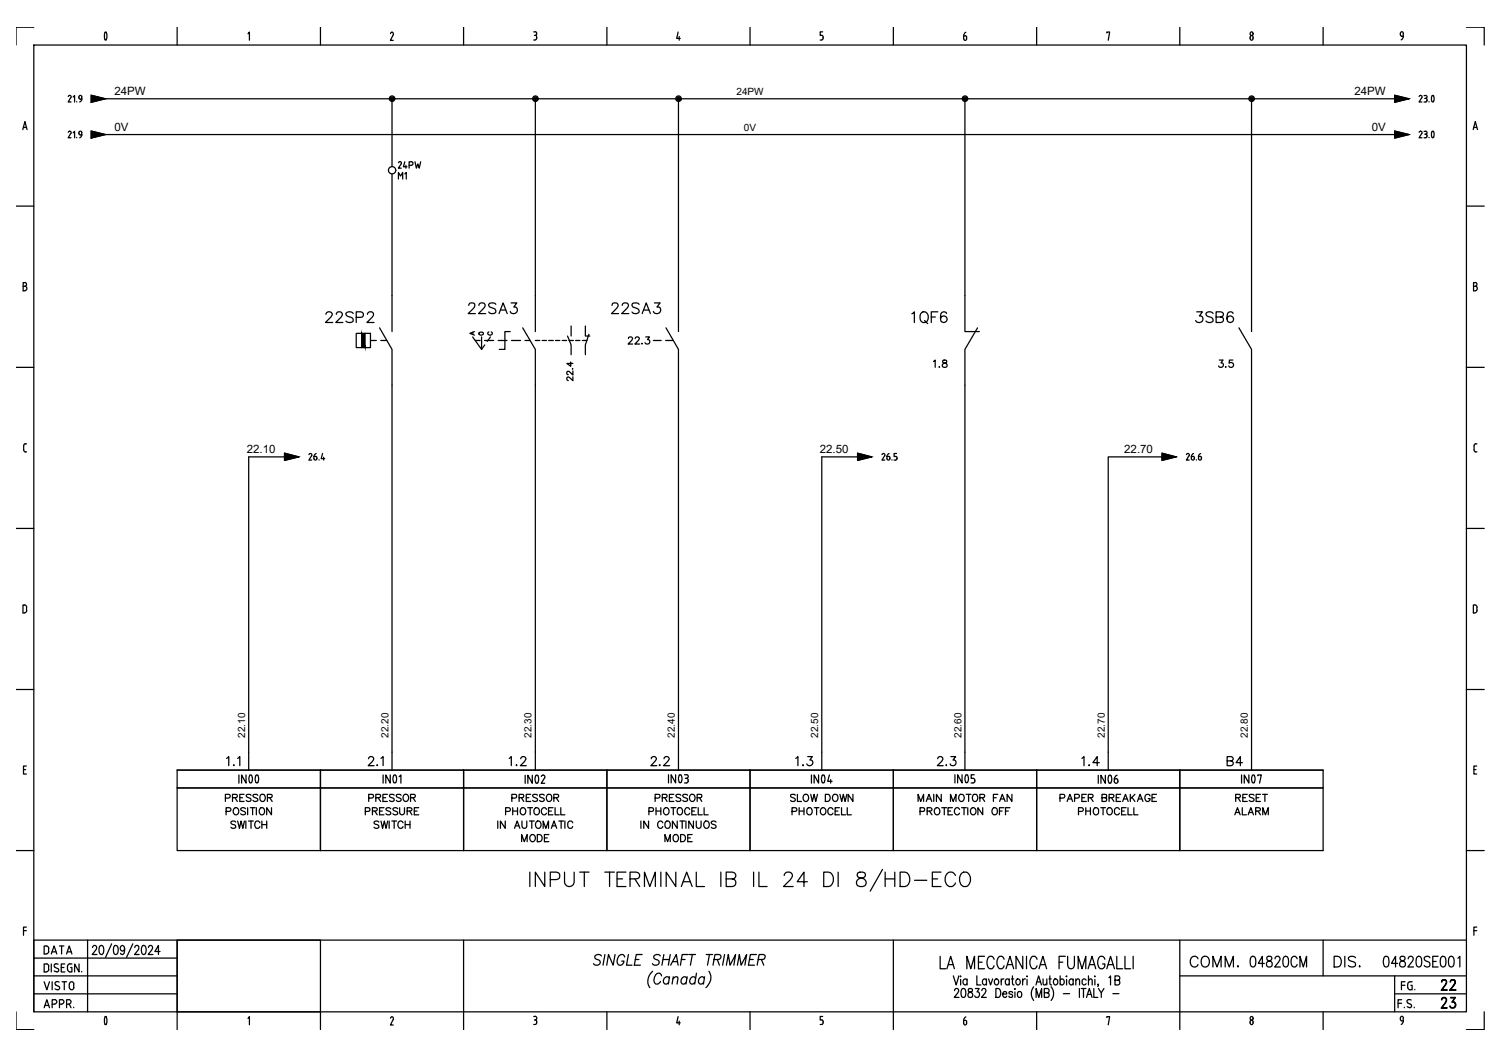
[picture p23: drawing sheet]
<svg xmlns="http://www.w3.org/2000/svg" width="297mm" height="210mm" viewBox="0 0 297 210" stroke-linecap="round" stroke-linejoin="round" font-family="sans-serif">
<defs><g id="words">
<g font-size="2.3">
<text x="22.7" y="18.9">24PW</text>
<text x="268.4" y="18.9">24PW</text>
<text x="22.7" y="26">0V</text>
<text x="271.8" y="26">0V</text>
<text x="48.9" y="89.8">22.10</text>
<text x="162.5" y="89.8">22.50</text>
<text x="222.8" y="89.8">22.70</text>
</g>
<g font-size="2">
<text x="145.9" y="18.9">24PW</text>
<text x="147.4" y="26">0V</text>
<text x="48.6" y="146.3" transform="rotate(-90 48.6 146.3)">22.10</text>
<text x="77" y="146.3" transform="rotate(-90 77 146.3)">22.20</text>
<text x="105.3" y="146.3" transform="rotate(-90 105.3 146.3)">22.30</text>
<text x="133.7" y="146.3" transform="rotate(-90 133.7 146.3)">22.40</text>
<text x="162.1" y="146.3" transform="rotate(-90 162.1 146.3)">22.50</text>
<text x="190.5" y="146.3" transform="rotate(-90 190.5 146.3)">22.60</text>
<text x="218.9" y="146.3" transform="rotate(-90 218.9 146.3)">22.70</text>
<text x="247.3" y="146.3" transform="rotate(-90 247.3 146.3)">22.80</text>
</g>
</g></defs>
<g fill="none" stroke="#000" stroke-width=".25">
<path d="M6.7 8.9h283.9v191.7h-283.9zM6.7 5.4h-3.5v3.5M13.5 19.1l.3-.2a.3 .3 0 0 1 .3 .5M14 19.4l-.5 .8h.6M14.5 19.2l.3-.3v1.3M15.9 19.6h.3M16.2 19.2v.4M16.2 19.2a.34 .34 0 0 0-.4-.2 .34 .34 0 0 0-.2 .4 .34 .34 0 0 0 .3 .2M16.2 19.6v.3l-.4 .3M18.1 18.9l2.8 .7-2.8 .7zM20.8 6.4h.3M20.8 7.8h.3"/>
<path d="M20.8 6.4l-.1 .7 .1 .8M20.9 19.6h255.5M21.1 6.4l.1 .7-.1 .8M35.1 5.4v3.5M49.1 6.7l.3-.4v1.7M63.5 5.4v3.5M77.4 6.7l.3-.3a.38 .38 0 0 1 .2 .6M77.7 19.6v13.5M77.9 6.9l-.5 1.1h.5M91.9 5.4v3.5M105.8 6.3h.3a.38 .38 0 0 1 .3 .4 .38 .38 0 0 1-.5 .3M106.1 7l.3 .4"/>
<path d="M106.1 19.6v46.1M106.3 7.4v.1M106.4 7.5l-.2 .4h-.4M120.3 5.4v3.5M134.4 6.3l-.3 1.3h.7M134.4 19.6v46.1M134.6 7.2v.8M148.6 5.4v3.5M162.5 7.9h.3M162.8 7l.3 .4M163 6.3h-.5v.7h.3M163.1 7.4v.1"/>
<path d="M163.1 7.5l-.3 .4M177 5.4v3.5M191 7.6l.3 .4 .3-.4M191.2 19.6v46.1h2.9M191.2 7.1h-.2v.6M191.3 7.1l.2 .1 .1 .2M191.4 6.4l-.4 .4v.3M191.5 7.5v.2M205.4 5.4v3.5M219.3 6.5v-.2h.6l-.3 1.7M233.8 5.4v3.5M247.7 7.4l.3-.4 .3 .4"/>
<path d="M247.7 7.6l.3 .4 .3-.4M247.7 7.4v.2M248 19.6v46.1M248.3 7.4v.2M262.2 5.4v3.5M276.4 18.9l2.8 .7-2.8 .7zM277.5 6.7v.3l.3 .2M277.5 6.6l.3-.3 .3 .3M278.1 6.7v.5h-.3M278.1 7.1l-.2 .6-.2 .2M281.2 19.1l.3-.2a.3 .3 0 0 1 .3 .5l-.6 .8h.6M282.2 18.9h.3a.32 .32 0 0 1 .3 .4 .32 .32 0 0 1-.5 .2"/>
<path d="M282.5 19.5a.38 .38 0 0 1 .3 .3 .38 .38 0 0 1-.3 .4h-.3M283.8 19l-.1 .8 .1 .4 .3-.1M283.8 19h.3M284.1 19l.1 .6-.1 .5M290.6 5.4h3.5v3.5M4.5 25.7l.4-1.6 .5 1.6M4.7 25.3h.6M13.5 26.2l.3-.2a.3 .3 0 0 1 .3 .5M14 26.5l-.5 .8h.6M14.5 26.3l.3-.3v1.3M15.2 20.1v.1M15.2 27.2v.1"/>
<path d="M15.9 26.7h.3M16.2 26.3v.4M16.2 26.3a.34 .34 0 0 0-.4-.2 .34 .34 0 0 0-.2 .4 .34 .34 0 0 0 .3 .2M16.2 26.7v.3l-.4 .3M18.1 26l2.8 .7-2.8 .7zM20.9 26.7h255.5M77.7 34.5v31.2M79 35.5v-1.3l.4 .7 .4-.7v1.3M79 32.3l.3-.3a.3 .3 0 0 1 .2 .5M79.5 32.5l-.5 .8h.5M80.2 34.5l.3-.3v1.3M80.2 32.1l-.3 1h.7"/>
<path d="M80.4 32.8v.5M81.1 32.8h.4M81.5 32.1h-.4v1.2M81.5 32a.37 .37 0 0 1 .3 .4 .37 .37 0 0 1-.3 .4M82.2 32.1l.3 1.2 .3-.8 .3 .8 .3-1.2M276.4 26l2.8 .7-2.8 .7zM281.2 26.2l.3-.2a.3 .3 0 0 1 .3 .5l-.6 .8h.6M282.2 26h.3M282.5 26a.32 .32 0 0 1 .3 .4 .32 .32 0 0 1-.5 .2M282.5 26.6l.3 .3M282.8 26.9l-.2 .4h-.4M283.2 20.1v.1"/>
<path d="M283.2 27.2v.1M283.8 26.1l-.2 .6 .2 .5M283.8 26.1h.3M283.8 27.2h.3M284.1 26.1l.1 .6-.1 .5M291.9 25.7l.4-1.6 .5 1.6M292 25.3h.6M3.2 40.9h3.5M4.6 56.8h.3M4.9 56h-.3v1.6h.3M5 56a.38 .38 0 0 1 .3 .4 .38 .38 0 0 1-.3 .3 .45 .45 0 0 1 .3 .5 .45 .45 0 0 1-.3 .4M290.6 40.9h3.5"/>
<path d="M292 56.8h.3M292.3 56h-.3v1.6h.3M292.4 56a.38 .38 0 0 1 .3 .4 .38 .38 0 0 1-.3 .3 .45 .45 0 0 1 .3 .5 .45 .45 0 0 1-.3 .4M3.2 72.8h3.5M64.6 62.3v-.1a.67 .67 0 0 1 .6-.4 .67 .67 0 0 1 .6 .4l-.3 .7-1 1h1.4M66.6 62.3l.2-.4 .2-.1 .6 .1a.46 .46 0 0 1 .1 .7l-1.2 1.3h1.4M70 62.1a.82 .82 0 0 0-1.5 .2l.3 .3 .8 .3a.52 .52 0 0 1 .4 .4 .52 .52 0 0 1-.2 .5 1.05 1.05 0 0 1-1.3-.2M70.6 66.1h2.8v2.8h-2.8zM70.6 62.9l1.2-.1a.56 .56 0 0 0 .2-.6 .56 .56 0 0 0-.5-.4h-.9v2.1M72.8 62.3l.2-.4 .6-.1a.52 .52 0 0 1 .3 .8l-1.2 1.3h1.4M73.4 67.5h1.2M75.2 65l2.5 4.3v83.3"/>
<path d="M75.5 67.5h1.1M92.9 60.5l.1-.3a.74 .74 0 0 1 .9-.1l.1 .1a.74 .74 0 0 1-.2 .9l-1 1.1h1.4M93.7 66.8l1.7 2.5 .7-.9M93.7 65.9v.4M94 65.7l-.9 .4 .9 .3M94.2 67.5h.9M94.9 60.5l.1-.3a.69 .69 0 0 1 1.1 .2l-.3 .7-1 1.1h1.4M94.9 65.9a.45 .45 0 0 1 .6-.1 .45 .45 0 0 1 .2 .5 .45 .45 0 0 1-.5 .1 .45 .45 0 0 1-.3-.5zM95.4 66.8v2.5M96 67.5h1.8M96.9 65.8a.33 .33 0 0 0-.2 .4 .33 .33 0 0 0 .3 .2 .37 .37 0 0 0 .5-.1 .37 .37 0 0 0-.1-.5h-.1M97.2 66.8l-.6 .9"/>
<path d="M98.2 60.3a.81 .81 0 0 0-1.4 .2l.2 .4 .9 .2a.55 .55 0 0 1 .2 1 .96 .96 0 0 1-1.3-.3M98.7 67.5h1.8M98.9 62.2l.8-2.2 .8 2.2M99.2 61.5h1M101.1 65.7h-1.1v3.6h-1M101.3 60h1.1l-.6 .9a.68 .68 0 0 1 .7 .7 .68 .68 0 0 1-.9 .6l-.3-.1-.2-.4M101.4 67.5h1.8M103.6 65l2.5 4.3v83.3M104 67.5h1M106.1 67.5h.9M107.4 67.5h.9M108.7 67.5h.9"/>
<path d="M110.1 67.5h.8M111.4 67.5h.9M112.5 66.6l.7 1.8v1.9M112.7 67.5h.9M113.1 71.8v.8l-.8-.6h1.2M113.2 64.6v2M113.5 73.1h-.1M113.5 74.7v.8l-.9-.8a.37 .37 0 0 0-.3 .3 .37 .37 0 0 0 .2 .4h.1M113.5 73.5v.8l-.7-.7h-.3l-.1 .1-.1 .3 .3 .3M114.1 67.5h.8M115.4 67.5h.9M116 64.6v2h.9"/>
<path d="M116.7 66.3l-.7 2.1v1.9M121.3 60.5l.1-.3a.75 .75 0 0 1 1 0 .65 .65 0 0 1-.2 .9l-1 1.1h1.4M123.3 60.5l.1-.3a.69 .69 0 0 1 1.1 .2l-.3 .7-1 1.1h1.4M124.5 67.1l.3-.3h.3l.2 .2-.2 .5-.6 .7h.9M125.9 67.1a.42 .42 0 0 1 .4-.3 .42 .42 0 0 1 .4 .2l-.2 .5-.7 .7h1M126.6 60.3a.81 .81 0 0 0-1.4 .2l.2 .4 .8 .2a.52 .52 0 0 1 .5 .6 .52 .52 0 0 1-.5 .5l-.8-.1-.2-.3M127.2 68.1h-.1h.2M127.2 62.2l.9-2.2 .8 2.2M127.6 61.5h1M128 66.8h.7l-.4 .5a.47 .47 0 0 1 .3 .8 .47 .47 0 0 1-.8-.2M129.5 67.5h1.5M129.7 60h1.1l-.6 .9a.68 .68 0 0 1 .7 .7 .68 .68 0 0 1-.9 .6l-.3-.1-.2-.4"/>
<path d="M131.9 67.5h1.5M132 65l2.4 4.3v83.3M180.7 62.2l.5-.4v2.1M182.5 62.1a.88 .88 0 0 1 1.1-.1 .88 .88 0 0 1 .3 1.1 .81 .81 0 0 1-.8 .8 .81 .81 0 0 1-.8-.8zM183.2 63.5l.6 .6M184.5 62.8h.8M185 71.6l.3-.2v1.4M185.8 61.8h-1.3v2.1M186.1 72.7h.1M186.9 71.4v.5l.4 .1a.41 .41 0 0 1 .4 .4 .41 .41 0 0 1-.4 .4l-.5-.1a.52 .52 0 0 1 0-.6 .52 .52 0 0 1 .6-.2l.2-.3a.53 .53 0 0 0-.7-.2zM187.6 62.1a.62 .62 0 0 0-.6-.3 .62 .62 0 0 0-.6 .4 1.68 1.68 0 0 0 .3 1.6 .66 .66 0 0 0 .9-.2 .66 .66 0 0 0-.4-1 .66 .66 0 0 0-.8 .6M193.7 65l-2.5 4.3v83.3"/>
<path d="M237.1 61.8h1.2l-.6 .8a.68 .68 0 0 1 .7 .8 .68 .68 0 0 1-.9 .5l-.4-.1-.2-.3M240.4 62.1a.79 .79 0 0 0-.8-.3 .79 .79 0 0 0-.6 .5l.4 .4 .6 .2a.52 .52 0 0 1 .4 .6 .52 .52 0 0 1-.5 .4h-.4l-.5-.3M241 62.8l1.2-.1a.48 .48 0 0 0 0-.8l-1.2-.1v2.1h.9a.56 .56 0 0 0 .5-.3 .56 .56 0 0 0-.1-.6l-.4-.2M241.6 71.4h.8l-.5 .5a.47 .47 0 0 1 .5 .5 .47 .47 0 0 1-.4 .5 .47 .47 0 0 1-.5-.4M242.9 72.7h-.1h.2M244.3 71.4h-.7v.6a.5 .5 0 0 1 .7 0 .5 .5 0 0 1-.1 .7 .5 .5 0 0 1-.7-.2M244.3 62.1a.59 .59 0 0 0-.5-.3 .59 .59 0 0 0-.6 .4 1.58 1.58 0 0 0 .2 1.6 .66 .66 0 0 0 1-.2 .66 .66 0 0 0-.4-1 .66 .66 0 0 0-.9 .6M245.5 65l2.5 4.3v83.3M290.6 72.8h3.5M4.7 88.4v.8a.42 .42 0 0 0 .6 .4M5 88h.3M5 87.9l-.3 .5"/>
<path d="M56.4 89.8l2.8 .8-2.8 .7zM56.4 90.6h-7.1v62M61.2 90.1l.3-.2a.3 .3 0 0 1 .3 .4M61.7 90.3l-.5 .9h.6M62.5 90.5a.32 .32 0 0 1 .3 .5 .32 .32 0 0 1-.6-.1v-.4h.3M62.7 89.9l-.5 .6M63.2 91.1v.1M63.9 89.9l-.3 1h.7M64.1 90.6v.6M169.9 89.8l2.9 .8-2.9 .7zM169.9 90.6h-7.1v62M174.8 90.1l.3-.2a.3 .3 0 0 1 .2 .4"/>
<path d="M175.3 90.3l-.5 .9h.5M176 90.5h-.2v.4a.3 .3 0 0 0 .3 .3 .3 .3 0 0 0 .3-.3M176.1 90.5h.2l.1 .3M176.2 89.9l-.4 .6M176.3 90.8v.1M176.7 91.1v.1M177.5 90.5l.2 .1v.4l-.5 .2M177.7 89.9h-.5v.6h.2M230.3 90.6h-10.7v62M230.3 89.8l2.8 .8-2.8 .7zM235.1 90.1l.3-.2a.3 .3 0 0 1 .2 .4M235.6 90.3l-.5 .9h.6"/>
<path d="M236.4 90.5h-.3v.4a.3 .3 0 0 0 .3 .3 .3 .3 0 0 0 .3-.3M236.4 90.5h.2l.1 .3M236.5 89.9l-.4 .6M236.6 90.8v.1M237.1 91.1v.1M237.8 90.5h-.3v.4a.3 .3 0 0 0 .3 .3 .3 .3 0 0 0 .3-.3M237.8 90.5h.2l.1 .3M237.9 89.9l-.4 .6M238.1 90.8v.1M292.1 88.4v.8a.42 .42 0 0 0 .6 .4M292.4 88h.3M292.4 87.9l-.3 .5"/>
<path d="M3.2 104.7h3.5M4.9 119.9h-.3v1.6h.3M4.9 119.9l.3 .2 .1 .3M290.6 104.7h3.5M3.2 136.7h3.5M5.3 120.4v.6M5.3 121l-.1 .2-.3 .3M290.6 136.7h3.5M292.7 121l-.1-.9-.1-.1-.5-.1v1.6h.3M292.7 121l-.1 .2-.3 .3M4.7 152.5h.4M5.2 151.8h-.5v1.6h.5"/>
<path d="M35.1 152.6h227.1v16h-28.4v-16v16h-28.4v-16v16h-28.4v-16v16h-28.4v-16v16h-28.3v-16v16h-28.4v-16v16h-28.4v-16v16h-28.4zM35.1 156.2h227.1M44.7 158.2l.8-.1 .1-.2-.1-.3-.8-.2v1.5M44.9 150.3l.4-.3v1.8M46.1 158.1l.8-.1 .1-.2v-.2l-.9-.2v1.5M46.3 151.6v.2l.1-.1M46.6 158.1l.4 .8M47.1 150.3l.4-.3v1.8M47.3 153.6v1.6M47.5 158.1h.5M48.4 157.4h-.9v1.5h.9M48.8 153.6v1.6l-.9-1.6v1.6"/>
<path d="M49.6 153.6h.1a1.04 1.04 0 0 1 0 1.6l-.2-.1a1.44 1.44 0 0 1 .1-1.5zM49.7 157.6l-.3-.2-.6 .2 .1 .4 .8 .3v.3a.62 .62 0 0 1-.9 0M51.1 153.7a1.5 1.5 0 0 1 0 1.4M51.1 157.6l-.4-.2-.6 .2 .2 .4 .7 .3 .1 .3a.62 .62 0 0 1-1 0M51.1 153.7l-.2-.1a1.04 1.04 0 0 0 0 1.6l.2-.1M51.6 157.6a.65 .65 0 0 1 .9 .1 .65 .65 0 0 1-.1 .9 .57 .57 0 0 1-.7 .1 .57 .57 0 0 1-.2-.7zM53 158.1l.8-.1 .1-.2v-.2l-.9-.2v1.5M53.4 158.1l.5 .8M73 150.4l.2-.3a.56 .56 0 0 1 .8 0 .6 .6 0 0 1-.2 .8l-.8 .9h1.1M73.1 158.2l.8-.1 .1-.2-.1-.3-.8-.2v1.5M74.5 158.1l.8-.1 .1-.2v-.2l-.9-.2v1.5M74.7 151.6v.2l.1-.1"/>
<path d="M74.9 158.1l.5 .8M75.5 150.3l.4-.3v1.8M75.9 158.1h.5M75.9 153.6v1.6M76.8 157.4h-.9v1.5h.9M77.3 153.6v1.6l-.9-1.6v1.6M78 153.7l.2-.1a1.04 1.04 0 0 1 0 1.6l-.2-.1a1.5 1.5 0 0 1 0-1.4zM78.1 157.6l-.3-.2-.5 .1-.1 .1 .1 .4 .7 .3 .1 .3a.57 .57 0 0 1-.9 0M79.1 154l.3-.4v1.6M79.5 157.6l-.4-.2-.6 .2 .2 .4 .7 .3 .1 .3a.62 .62 0 0 1-1 0M80 157.6a.65 .65 0 0 1 .9 .1 .65 .65 0 0 1-.1 .9 .65 .65 0 0 1-.9-.1 .65 .65 0 0 1 .1-.9zM81.4 158.1l.8-.1 .1-.2-.1-.2-.8-.2v1.5"/>
<path d="M81.8 158.1l.5 .8M100.9 150.3l.4-.3v1.8M101.4 158.2l.8-.1 .2-.2-.1-.3-.9-.2v1.5M102.3 151.6v.2l.1-.1M102.9 158.1l.8-.1 .1-.2-.1-.3-.8-.1v1.5M103.2 150.4l.2-.3 .5-.1 .2 .1 .1 .4-1.1 1.3h1.2M103.3 158.1l.5 .8M104.1 153.7v1.6M104.3 158.1h.5M105.2 157.4h-.9v1.5h.9M105.5 153.7v1.6l-.9-1.6v1.6M106.2 153.7l.2-.1a1.07 1.07 0 0 1 0 1.7l-.2-.2a1.5 1.5 0 0 1 0-1.4z"/>
<path d="M106.5 157.6l-.3-.2-.6 .2 .1 .4 .7 .3 .1 .3a.62 .62 0 0 1-.9 0M107.3 153.9v-.1a.37 .37 0 0 1 .5-.1 .37 .37 0 0 1 .1 .5M107.8 157.6l-.3-.2-.5 .1-.1 .1 .1 .4 .8 .3v.3a.57 .57 0 0 1-.9 0M107.9 154.2l-.7 1.1h.8M108.5 157.5a.72 .72 0 0 1 .9 .5 .72 .72 0 0 1-.5 .9 .77 .77 0 0 1-.6-.6 .77 .77 0 0 1 .2-.8zM109.7 158.1l.9-.1 .1-.2-.1-.2-.9-.2v1.5M110.2 158.1l.5 .8M129 150.4l.1-.3a.55 .55 0 0 1 1 .2l-.3 .6-.8 .9h1.1M129.8 158.2l.8-.1 .2-.2-.1-.3-.9-.2v1.5M130.7 151.6l-.1 .1 .1 .1 .1-.1M131.2 158.1l.8-.1 .2-.2-.1-.2-.9-.2v1.5M131.6 150.4l.3-.4h.4l.2 .1 .1 .4-1.1 1.3h1.2"/>
<path d="M131.7 158.1l.5 .8M132.5 153.6v1.6M132.6 158.1h.6M133.5 157.4h-.9v1.5h.9M133.9 153.6v1.6l-.9-1.6v1.6M134.7 153.6h.1a1.04 1.04 0 0 1 0 1.6l-.2-.1a1.44 1.44 0 0 1 .1-1.5zM134.9 157.6l-.4-.2-.6 .2 .2 .4 .7 .3 .1 .3a.62 .62 0 0 1-1 0M135.6 155.2h.4M135.6 153.6h.4M135.8 154.3h.2M136 153.5a.37 .37 0 0 1 .4 .4 .37 .37 0 0 1-.4 .4l.4 .3M136.2 157.6l-.3-.2-.6 .2 .1 .4 .8 .3v.3a.62 .62 0 0 1-.9 0"/>
<path d="M136.3 154.7v.1M136.4 154.8l-.4 .4M136.8 157.6a.65 .65 0 0 1 .9 .1 .65 .65 0 0 1-.1 .9 .65 .65 0 0 1-.9-.1 .65 .65 0 0 1 .1-.9zM138.1 158.1l.9-.1v-.4l-.9-.2v1.5M138.6 158.1l.5 .8M157.6 157.6l-.3-.2-.5 .1-.1 .1 .1 .4 .7 .3 .1 .3a.57 .57 0 0 1-.9 0M157.7 150.3l.4-.3v1.8M158 157.4v1.5h.8M159.1 151.6v.2l.1-.1M159.3 157.6a.65 .65 0 0 1 .9 .1 .65 .65 0 0 1-.1 .9 .65 .65 0 0 1-.9-.1 .65 .65 0 0 1 .1-.9zM160.1 150h.9l-.5 .6a.59 .59 0 0 1 .4 1 .59 .59 0 0 1-1-.2M160.7 157.4l.3 1.5 .3-1.5 .3 1.5 .4-1.5"/>
<path d="M160.8 153.6v1.6M162.2 153.6v1.6l-.9-1.6v1.6M163 153.6h.1a1.04 1.04 0 0 1 0 1.6l-.1-.1a1.44 1.44 0 0 1 0-1.5zM163.5 157.4h.5a.74 .74 0 0 1 .5 .8 .74 .74 0 0 1-.5 .7h-.5zM164.4 153.6l-.4 1.3h.9M164.6 154.5v.7M165.1 157.6a.65 .65 0 0 1 .9 .1 .65 .65 0 0 1-.1 .9 .65 .65 0 0 1-.9-.1 .65 .65 0 0 1 .1-.9zM166.4 157.4l.4 1.5 .3-1.5 .4 1.5 .3-1.5M169 157.4v1.5l-.9-1.5v1.5M181.9 158.9v-1.5l.6 1.5 .5-1.5v1.5M183.6 158.9l.5-1.5 .5 1.5M183.8 158.4h.6"/>
<path d="M185 157.4v1.5M185.8 150.4l.2-.3a.56 .56 0 0 1 .8 0 .6 .6 0 0 1-.2 .8l-.9 .9h1.2M186.5 157.4v1.5l-.9-1.5v1.5M187.5 151.6v.2l.1-.1M188.3 158.9v-1.5l.6 1.5 .5-1.5v1.5M188.4 150h1l-.6 .6a.59 .59 0 0 1 .5 1 .59 .59 0 0 1-1-.2M189.2 153.6v1.6M190.1 157.6a.65 .65 0 0 1 .9 .1 .65 .65 0 0 1-.1 .9 .65 .65 0 0 1-.9-.1 .65 .65 0 0 1 .1-.9zM190.6 153.6v1.6l-.8-1.6v1.6M191.4 153.6h.1a1.04 1.04 0 0 1 0 1.6l-.1-.1a1.44 1.44 0 0 1 0-1.5zM191.5 157.4h.9M191.9 157.4v1.5"/>
<path d="M192.8 157.6a.65 .65 0 0 1 .9 .1 .65 .65 0 0 1-.1 .9 .57 .57 0 0 1-.8 .1 .57 .57 0 0 1-.1-.7zM193 153.6h-.6v.7h.6l.2 .3M193.1 154.7v.1M193.2 154.8l-.2 .3-.6 .1M194.2 158.1l.8-.1 .1-.2v-.2l-.9-.2v1.5M194.6 158.1l.5 .8M196.9 158.1h.5M197.7 157.4h-.8v1.5M198.1 158.9l.5-1.5 .6 1.5M198.3 158.4h.7M200.5 157.4v1.5l-.9-1.5v1.5M210 158.2l.9-.1 .1-.2-.1-.3-.9-.2v1.5"/>
<path d="M211.5 158.9l.5-1.5 .5 1.5M211.7 158.4h.6M212.9 158.2l.8-.1 .2-.2-.1-.3-.9-.2v1.5M214.4 150.3l.4-.3v1.8M214.4 158.1h.5M215.3 157.4h-.9v1.5h.9M215.7 158.1l.8-.1 .1-.2-.1-.2-.8-.2v1.5M215.8 151.6v.2l.1-.1M216.1 158.1l.5 .8M217.6 153.7v1.6M217.8 151.2h-1.2l.8-1.2v1.8M218.4 158.1l.8-.1 .1-.4-.9-.2v1.5l.9-.2v-.4l-.3-.2"/>
<path d="M219 153.7v1.6l-.8-1.6v1.6M219.8 158.1l.8-.1 .1-.2v-.2l-.9-.2v1.5M220.1 153.7l-.2-.1a1.07 1.07 0 0 0 0 1.7l.2-.1M220.1 153.7a1.5 1.5 0 0 1 0 1.4M220.2 158.1l.5 .8M221.2 158.1h.5M221.4 153.6l-.3 .2-.3 .5M221.5 154.7l-.2-.3h-.5v.5a.37 .37 0 0 0 .4 .4 .37 .37 0 0 0 .3-.4M221.5 154.7v.2M222.1 157.4h-.9v1.5h.9M222.5 158.9l.5-1.5 .6 1.5M222.7 158.4h.6"/>
<path d="M224 157.4v1.5M224.3 158l.6 .9M224.9 157.4l-.9 1M225.4 158.9l.5-1.5 .6 1.5M225.6 158.4h.7M227.9 157.8a.58 .58 0 0 0-.8-.3 .58 .58 0 0 0-.2 .8 .51 .51 0 0 0 .5 .6 .51 .51 0 0 0 .5-.6h-.4M228.3 158.1h.5M229.2 157.4h-.9v1.5h.9M243.2 150.8l1-.1 .2-.2-.1-.4-.4-.1h-.7v1.8h.7a.48 .48 0 0 0 .5-.5 .48 .48 0 0 0-.5-.5M244.9 158.1l.8-.1v-.4l-.8-.2v1.5M245.3 158.1l.5 .8M246 153.6v1.6"/>
<path d="M246.2 151.2h-1.3l.9-1.2v1.8M246.3 158.1h.5M247.2 157.4h-.9v1.5h.9M247.5 153.6v1.6l-.9-1.6v1.6M248.2 153.7l.2-.1a1.11 1.11 0 0 1 0 1.6l-.2-.1a1.5 1.5 0 0 1 0-1.4zM248.5 157.6l-.4-.2-.6 .2 .2 .4 .7 .3 .1 .3a.62 .62 0 0 1-1 0M248.9 158.1h.5M249.2 153.8v-.2h.7l-.3 1.6M249.8 157.4h-.9v1.5h.9M250.2 157.4h.9M250.6 157.4v1.5M292.1 152.5h.4"/>
<path d="M292.6 151.8h-.5v1.6h.5M3.2 168.6h3.5M44.8 160.8h.8l.2-.3-.1-.3-.9-.1v1.4M46.4 160.3a.52 .52 0 0 1 .5-.2 .52 .52 0 0 1 .4 .5v.4a.55 .55 0 0 1-.5 .5 .55 .55 0 0 1-.6-.5zM46.7 162.9a.53 .53 0 0 0-.5-.2 .53 .53 0 0 0-.4 .4l.2 .3 .6 .1 .1 .5a.62 .62 0 0 1-.9 0M47.1 162.7l.3 1.5 .4-1.5 .3 1.5 .3-1.5M48.6 160.3a.53 .53 0 0 0-.5-.2 .53 .53 0 0 0-.4 .3l.8 .5 .1 .4a.6 .6 0 0 1-.9 0M48.7 162.7v1.5M49.1 160.1v1.4M49.2 162.7h1M49.6 160.1h1M49.7 162.7v1.5"/>
<path d="M50.1 160.1v1.4M50.8 160.1v1.4M51.5 163.1a.52 .52 0 0 0-.6-.4 .52 .52 0 0 0-.4 .6 .58 .58 0 0 0 .2 .8 .58 .58 0 0 0 .8-.3M51.6 160.2a.53 .53 0 0 1 .8 .4v.4a.53 .53 0 0 1-.5 .5 .53 .53 0 0 1-.5-.5v-.4zM51.9 163.4h.9M51.9 162.7v1.5M52.8 162.7v1.5M53.8 160.1v1.4l-1-1.4v1.4M72.4 160.8h.8l.1-.3-.1-.3-.8-.1v1.4M73.8 160.8l.8-.1 .2-.3-.4-.3h-.6v1.4M74.3 160.8l.5 .7M75.1 162.9a.53 .53 0 0 0-.5-.2 .53 .53 0 0 0-.5 .4l.2 .2 .6 .2 .2 .5a.6 .6 0 0 1-1 0"/>
<path d="M75.2 160.8h.5M75.5 162.7l.3 1.5 .4-1.5 .3 1.5 .3-1.5M76.1 160.1h-.9v1.4h.9M77.1 162.7v1.5M77.4 160.3a.53 .53 0 0 0-.5-.2 .53 .53 0 0 0-.4 .3l.8 .5 .1 .4a.6 .6 0 0 1-.9 0M77.6 162.7h1M78.1 162.7v1.5M78.8 160.3a.53 .53 0 0 0-.5-.2 .53 .53 0 0 0-.4 .3l.8 .5 .1 .4a.62 .62 0 0 1-.9 0M79.2 160.1v1l.4 .4 .3-.1 .3-.3v-1M79.9 163.1a.53 .53 0 0 0-.6-.4 .53 .53 0 0 0-.5 .6 .58 .58 0 0 0 .3 .8 .58 .58 0 0 0 .8-.3M80.3 162.7v1.5M80.3 163.4h.9"/>
<path d="M80.7 160.8l.8-.1 .1-.3-.3-.3h-.6v1.4M81.2 160.8l.4 .7M81.2 162.7v1.5M82.1 160.8h.6M83 160.1h-.9v1.4h.9M98.6 162.7v1.5M100.1 162.7v1.5l-.9-1.5v1.5M100.2 160.8h.8l.1-.3v-.3l-.9-.1v1.4M101.6 160.8h1M101.6 160.1v1.4M102 164.2l.5-1.5 .5 1.5M102.1 163.7h.7"/>
<path d="M102.6 160.1v1.4M103.2 160.3a.52 .52 0 0 1 .6-.2 .52 .52 0 0 1 .4 .5v.4a.55 .55 0 0 1-.6 .5 .55 .55 0 0 1-.5-.5zM103.4 166.8v-1.4l.5 1.4 .6-1.4v1.4M103.4 162.7v1.1l.4 .4a.48 .48 0 0 0 .6-.4v-1.1M104.6 160.1h.9M104.9 162.7h1M105 172.9v2.8M105.1 160.1v1.4M105.1 165.6l.2-.1a.66 .66 0 0 1 .8 .6 .66 .66 0 0 1-.8 .7l-.3-.5zM105.4 162.7v1.5M105.9 160.3l.2-.1a.66 .66 0 0 1 .8 .6 .66 .66 0 0 1-.8 .6l-.3-.4zM106.3 162.9a.65 .65 0 0 1 .9 .2 .65 .65 0 0 1-.1 .9 .65 .65 0 0 1-.9-.1 .65 .65 0 0 1 .1-1z"/>
<path d="M106.5 165.4h.4a.74 .74 0 0 1 .5 .7 .74 .74 0 0 1-.5 .7h-.4zM107.6 164.2v-1.5l.6 1.5 .5-1.5v1.5M107.9 166.1h.5M108 172.9v2.8l-1.9-2.8v2.8M108.3 160.4a.52 .52 0 0 0-.6-.3 .52 .52 0 0 0-.4 .5v.4a.53 .53 0 0 0 .4 .5 .53 .53 0 0 0 .6-.3M108.7 160.8h.6M108.8 165.4h-.9v1.4h.9M109 174.3h1.2l.5-.1a.75 .75 0 0 0 .2-.8 .75 .75 0 0 0-.7-.5h-1.2v2.8M109.3 164.2l.5-1.5 .5 1.5M109.4 163.7h.7M109.6 160.1h-.9v1.4h.9M110 160.1v1.4h.8"/>
<path d="M110.7 162.7h1M111.1 160.1v1.4h.8M111.2 162.7v1.5M111.9 172.9v2a.96 .96 0 0 0 .9 .8 .96 .96 0 0 0 1-.8v-2M111.9 162.7v1.5M113.5 163.1a.51 .51 0 0 0-.6-.4 .51 .51 0 0 0-.4 .6 .57 .57 0 0 0 .2 .8 .57 .57 0 0 0 .7-.1l.1-.2M114.9 172.9h1.8M115.8 172.9v2.8M119.8 172.9h1.9M120.8 172.9v2.8M122.3 174.2h1.1M124 172.9h-1.7v2.8h1.7"/>
<path d="M124.8 174.2h1.3a.68 .68 0 0 0 .7-.8l-.3-.4-.4-.1h-1.3v2.8M125.8 174.2l1 1.5M127 162.7v1.5M127.7 175.7v-2.8l1.1 2.8 1.1-2.8v2.8M128.5 162.7v1.5l-.9-1.5v1.5M128.6 160.8h.8l.1-.3-.1-.3-.8-.1v1.4M130 160.8h1M130 160.1v1.4M131 160.1v1.4M131 172.9v2.8M131.3 163.1a.53 .53 0 0 0-.6-.4 .53 .53 0 0 0-.4 .6 .58 .58 0 0 0 .3 .8 .58 .58 0 0 0 .7-.3M131.6 160.3l.2-.1a.66 .66 0 0 1 .8 .6 .66 .66 0 0 1-.8 .6l-.3-.4z"/>
<path d="M131.8 166.8v-1.4l.5 1.4 .5-1.4v1.4M131.9 162.9a.47 .47 0 0 1 .8 0 .65 .65 0 0 1 .1 1 .65 .65 0 0 1-.9 .1l-.1-.4zM133 160.1h.9M133.4 160.1v1.4M133.5 165.6a.52 .52 0 0 1 .6-.2 .52 .52 0 0 1 .3 .5v.4a.53 .53 0 0 1-.5 .5 .53 .53 0 0 1-.5-.5zM133.9 172.9v2.8l-1.9-2.8v2.8M134.2 162.7v1.5l-1-1.5v1.5M134.3 160.3a.47 .47 0 0 1 .8 0 .68 .68 0 0 1 .1 .8 .68 .68 0 0 1-.8 .3l-.2-.4zM134.7 162.7h1M134.9 165.4h.4a.74 .74 0 0 1 .5 .7 .74 .74 0 0 1-.5 .7h-.4zM135 175.7l1.1-2.8 1.1 2.8M135.2 162.7v1.5"/>
<path d="M135.4 174.8h1.3M135.9 162.7v1.5M136.3 166.1h.5M136.7 160.4a.5 .5 0 0 0-.6-.3 .5 .5 0 0 0-.4 .5v.4a.51 .51 0 0 0 .4 .5 .51 .51 0 0 0 .6-.3M137.1 160.8h.5M137.2 165.4h-.9v1.4h.9M137.4 162.7v1.5l-.9-1.5v1.5M138 172.9v2.8h1.6M138 160.1h-.9v1.4h.9M138 162.7v1.1l.4 .4a.48 .48 0 0 0 .5-.4v-1.1M138.4 160.1v1.4h.8M139.5 160.1v1.4h.8"/>
<path d="M139.6 162.9a.65 .65 0 0 1 .9 .2 .65 .65 0 0 1-.1 .9 .65 .65 0 0 1-.9-.1 .65 .65 0 0 1 .1-1zM141.9 162.9a.53 .53 0 0 0-.5-.2 .53 .53 0 0 0-.5 .4l.2 .2 .6 .2 .2 .5a.62 .62 0 0 1-1 0M142.8 172.9v2.8M143.9 174.2h1.2a.68 .68 0 0 0 .7-.8l-.3-.4-.4-.1h-1.2v2.8h1.2a.76 .76 0 0 0 .7-.7 .76 .76 0 0 0-.7-.8M149.3 172.9v2.8M150.4 172.9v2.8h1.6M155.4 173.5l.3-.5 .8-.1a.72 .72 0 0 1 .4 1.1l-1.6 1.7h1.9M157 160.8h.8l.1-.3-.1-.3-.8-.1v1.4M158.4 160.1v1.4M158.4 160.8h.9M159.3 160.1v1.4M160 174.8h-2l1.3-1.9v2.8"/>
<path d="M160 160.3a.47 .47 0 0 1 .8 0 .68 .68 0 0 1 .1 .8 .68 .68 0 0 1-.8 .3l-.2-.4zM161.4 160.1h.9M161.8 160.1v1.4M162.7 160.3a.52 .52 0 0 1 .6-.2 .52 .52 0 0 1 .4 .5v.4a.55 .55 0 0 1-.6 .5 .55 .55 0 0 1-.5-.5zM163.2 172.9h1a1.53 1.53 0 0 1 1 1.4 1.53 1.53 0 0 1-1 1.4h-1zM165.1 160.4a.52 .52 0 0 0-.6-.3 .52 .52 0 0 0-.5 .5v.4a.53 .53 0 0 0 .5 .5 .53 .53 0 0 0 .6-.3M165.5 160.8h.5M166.1 172.9v2.8M166.3 160.1h-.8v1.4h.8M166.8 160.1v1.4h.8M167.9 160.1v1.4h.8M170 173a.57 .57 0 0 0 .3 1 1.16 1.16 0 0 1 1.3 1.2 .99 .99 0 0 1-1.1 .6 .99 .99 0 0 1-.8-1 1.28 1.28 0 0 1 1.4-.8 .58 .58 0 0 0 .2-1l-.3-.1z"/>
<path d="M174.9 172.3l-2.5 4.3M175.4 174.2h1.9M175.4 172.9v2.8M177.3 172.9v2.8M178.4 172.9h.9a1.53 1.53 0 0 1 1 1.4 1.53 1.53 0 0 1-1 1.4h-.9zM181.2 174.5h2.5M182.3 160.8h.8l.1-.3-.1-.3-.8-.1v1.4M183.7 160.8l.8-.1 .2-.3-.4-.3h-.6v1.4M184.2 160.8l.5 .7M184.7 174.2h1.1M185.3 160.3a.52 .52 0 0 1 .6-.2 .52 .52 0 0 1 .3 .5v.4a.55 .55 0 0 1-.5 .5 .55 .55 0 0 1-.6-.5zM186.5 172.9h-1.8v2.8h1.8"/>
<path d="M186.6 160.1h1M187.1 160.1v1.4M187.9 160.8h.5M188.7 160.1h-.8v1.4h.8M189.3 173.5a1.06 1.06 0 0 0-1.2-.6 1.06 1.06 0 0 0-.8 1.1 1.33 1.33 0 0 0 1.4 1.7l.6-.7M190.1 160.4a.52 .52 0 0 0-.5-.3 .52 .52 0 0 0-.5 .5v.4a.53 .53 0 0 0 .4 .5 .53 .53 0 0 0 .6-.3M190.4 173.3a1.05 1.05 0 0 1 1.2-.4 1.05 1.05 0 0 1 .7 1.1 1.33 1.33 0 0 1-1.3 1.7 1.71 1.71 0 0 1-.6-2.4zM190.5 160.1h1M191 160.1v1.4M191.8 160.1v1.4M192.4 160.3a.52 .52 0 0 1 .6-.2 .52 .52 0 0 1 .4 .5v.4a.55 .55 0 0 1-.6 .5 .55 .55 0 0 1-.5-.5zM194.7 160.1v1.4l-.9-1.4v1.4"/>
<path d="M196.8 160.2a.53 .53 0 0 1 .8 .4v.4a.53 .53 0 0 1-.5 .5 .53 .53 0 0 1-.5-.5v-.4zM198 160.8h.6M198.9 160.1h-.9v1.4M199.2 160.8h.6M200.1 160.1h-.9v1.4M213.7 160.8h.8l.2-.3-.1-.3-.3-.1h-.6v1.4M215.2 160.8h.9M215.2 160.1v1.4M216.1 160.1v1.4M216.9 160.2a.53 .53 0 0 1 .8 .4v.4a.53 .53 0 0 1-.5 .5 .53 .53 0 0 1-.6-.5v-.4zM218.1 160.1h1M218.6 160.1v1.4"/>
<path d="M219.5 160.3l.1-.1a.66 .66 0 0 1 .8 .6 .66 .66 0 0 1-.8 .6l-.3-.4zM221.8 160.4a.5 .5 0 0 0-.5-.3 .5 .5 0 0 0-.5 .5v.4a.51 .51 0 0 0 .4 .5 .51 .51 0 0 0 .6-.3M222.3 160.8h.5M223.1 160.1h-.8v1.4h.8M223.5 160.1v1.4h.8M224.7 160.1v1.4h.8M244.7 161.5l.5-1.4 .5 1.4M244.9 161h.7M246.2 160.1v1.4h.8M247.3 161.5l.6-1.4 .5 1.4M247.5 161h.7M248.8 160.8l.8-.1 .2-.3-.4-.3h-.6v1.4"/>
<path d="M249.3 160.8l.5 .7M250.2 161.5v-1.4l.6 1.4 .5-1.4v1.4M290.6 168.6h3.5M4.7 184.5h.5M5.2 183.8h-.5v1.6M6.7 189.9h28.4M6.7 193.4h28.4M6.7 197h28.4M8.7 199.7l.6-1.5 .5 1.5M8.7 194.6l.6 1.6 .5-1.6M8.9 199.3h.8M9.2 187.5h-.5v1.6h.5"/>
<path d="M9.2 191.1h-.5v1.6h.5M9.2 187.5l.2 .1 .3 .4M9.2 191l.2 .1 .3 .4M9.6 188v.6M9.6 191.5v.7M9.7 188.6l-.1 .2-.4 .3M9.7 192.1l-.3 .5h-.2M10.2 189.1l.5-1.6 .6 1.6M10.2 191.1v1.6M10.3 188.7h.8M10.3 199h.5M10.3 194.6v1.6"/>
<path d="M10.7 192.4l.6 .2M10.8 198.2h-.5v1.5M10.8 198.1a.44 .44 0 0 1 .5 .5 .44 .44 0 0 1-.5 .4M10.9 191.7l.5 .3M11.1 191l.4 .1M11.1 195.3l.5 .2M11.1 191l-.4 .3 .2 .4M11.4 192l.2 .4-.3 .3M11.6 195.5a.41 .41 0 0 1 .1 .6 .41 .41 0 0 1-.6 0l-.2-.1M11.7 194.6a.43 .43 0 0 0-.6 0 .43 .43 0 0 0 0 .7M11.8 187.5h.9M11.8 199h.4"/>
<path d="M12.1 191.8h.6M12.2 198.2h-.4v1.5M12.2 187.5v1.6M12.2 198.1a.44 .44 0 0 1 .5 .5 .44 .44 0 0 1-.5 .4M12.3 194.6h.9M12.7 194.6v1.6M12.8 191.1h-.7v1.6h.7M13.2 189.1l.5-1.6 .6 1.6M13.2 199h.4M13.3 188.7h.8M13.4 191.5v.7M13.4 192.2l.1 .2 .3 .2"/>
<path d="M13.6 198.2h-.4v1.5M13.6 198.1a.44 .44 0 0 1 .5 .5 .44 .44 0 0 1-.5 .4M13.7 199l.4 .7M13.7 195.1v.7M13.8 195a.44 .44 0 0 1 .4-.4 .44 .44 0 0 1 .4 .4M13.8 195.7a.44 .44 0 0 0 .4 .5 .44 .44 0 0 0 .4-.5M13.8 191.1h.5M13.8 191l-.3 .2-.1 .3M14 191.8h.3v.9h-.5M14.6 195.1v.7M14.6 199.6v.1M15.7 191.1v1.6l-.9-1.6v1.6"/>
<path d="M16.2 192.5v.2M17.4 186.3v14.3M18.3 187.8v-.1a.43 .43 0 0 1 .7-.3 .43 .43 0 0 1 .1 .7l-.8 1.1h.9M19.8 187.5l.4-.1a1.22 1.22 0 0 1 0 1.8h-.2a1.29 1.29 0 0 1-.2-1.7zM22.1 187.1l-1.2 2.7M22.6 187.5l.4-.1a1.16 1.16 0 0 1 0 1.8h-.1a1.4 1.4 0 0 1-.3-1.7zM24.7 188l-.2 .4a.49 .49 0 0 1-.7-.4 .49 .49 0 0 1 .7-.5 1.29 1.29 0 0 1-.2 1.7l-.4-.3M26.3 187.1l-1.2 2.7M26.7 187.8l.3-.4 .5 .2v.5l-.8 1.1h.9M28.2 187.5l.3-.1a1.16 1.16 0 0 1 0 1.8h-.1a1.34 1.34 0 0 1-.2-1.7zM29.4 187.8v-.1a.43 .43 0 0 1 .6-.3 .43 .43 0 0 1 .2 .7l-.8 1.1h.9M31.7 188.6h-1l.7-1.2v1.8"/>
<path d="M35.1 186.3v17.8M35.1 186.3h28.4v14.3h-28.4zM91.9 186.3v17.8M119.2 189.5a.69 .69 0 0 0-.8-.3 .69 .69 0 0 0-.5 .7l.8 .4a.54 .54 0 0 1 .2 .6 .54 .54 0 0 1-.5 .4l-.6-.1-.2-.2M119.9 189.2l-.4 2.1M121.9 189.2l-.4 2.1-.9-2.1-.4 2.1M123.8 189.7l-.2-.4a.85 .85 0 0 0-1.2 .7 .98 .98 0 0 0 .3 1.3 .81 .81 0 0 0 .9-.8h-.4M124.5 189.2l-.4 2.1h1.1M125.9 190.2h.7M127.2 189.2h-1.1l-.4 2.1h1.2M129.3 192.5a2.47 2.47 0 0 0-.5 3.3M130.8 189.5a.69 .69 0 0 0-.8-.3 .69 .69 0 0 0-.4 .7l.8 .4a.54 .54 0 0 1 .2 .6 .54 .54 0 0 1-.5 .4l-.7-.1-.1-.2"/>
<path d="M131.1 193.4l-.2-.4a.83 .83 0 0 0-1.2 .7 1.1 1.1 0 0 0 .3 1.4 .83 .83 0 0 0 .9-.6M131.4 190.2h1.2M131.6 189.2l-.4 2.1M132.6 193.9a.71 .71 0 0 0-1 0 .71 .71 0 0 0 .1 1 .56 .56 0 0 0 .8-.2M132.7 193.6l-.3 1.5M132.8 189.2l-.4 2.1M132.9 191.3l1.1-2.1 .4 2.1M133.3 190.6h.9M133.4 194l.5-.4 .4 .1-.1 1.4M133.4 193.6l-.2 1.5M135 190.2h.7M136.1 193.9a.52 .52 0 0 0-.5-.3 .52 .52 0 0 0-.5 .3 .64 .64 0 0 0-.2 .7 .64 .64 0 0 0 .6 .5l.5-.4"/>
<path d="M136.2 193.6l-.3 1.5M136.4 189.2h-1.2l-.4 2.1M136.6 189.2h1.2M137.2 189.2l-.4 2.1M137.8 193.9a.52 .52 0 0 0-.5-.3 .52 .52 0 0 0-.5 .3 .64 .64 0 0 0-.1 .7 .64 .64 0 0 0 .6 .5l.4-.4M138 192.9l-.3 2.2M139.6 193.9l-.2-.2a.75 .75 0 0 0-.9 .4 .75 .75 0 0 0 .2 1h.3l.4-.4M139.6 193.6l-.2 1.5M139.9 189.2h1.3M140.5 192.5a2.39 2.39 0 0 1-.6 3.3M140.6 189.2l-.4 2.1M141.5 190.2h.8a.5 .5 0 0 0 .5-.4 .5 .5 0 0 0-.3-.6h-.8l-.4 2.1"/>
<path d="M142.1 190.2l.5 1.1M143.6 189.2l-.4 2.1M143.9 191.3l.4-2.1 .4 2.1 1.1-2.1-.4 2.1M146.1 191.3l.4-2.1 .4 2.1 1.1-2.1-.4 2.1M148.5 190.2h.8M149.9 189.2h-1.2l-.4 2.1h1.2M150.2 190.2h.9a.56 .56 0 0 0 .4-.9l-1.1-.1-.4 2.1M150.9 190.2l.4 1.1M177 186.3v17.8M186.3 189.5v2.5h1.1M187.6 192l.8-2.5 .7 2.5M187.9 191.2h.9"/>
<path d="M188.9 193.4l.6 1.8 .5-1.8M189.2 196.4v-.3a.42 .42 0 0 1 .6-.1 .42 .42 0 0 1 .1 .6l-.8 1.1h.9M190.4 193.4v.2zM190.4 194.1v1.1M190.6 196l.4-.1a1.18 1.18 0 0 1 0 1.8h-.1a1 1 0 0 1-.4-1.4zM191.6 192v-2.5l.8 2.5 .7-2.5v2.5M191.6 194.3a.4 .4 0 0 0-.3-.3 .4 .4 0 0 0-.4 .3l-.1 .4a.53 .53 0 0 0 .5 .5l.3-.2M191.6 194v1.2M191.9 196v.5a.63 .63 0 0 1 .8 .4 .63 .63 0 0 1-.3 .8 .56 .56 0 0 1-.6-.6 .56 .56 0 0 1 .7-.5 .39 .39 0 0 0 .1-.6zM193.3 195.9h.7l-.4 .7a.53 .53 0 0 1 .5 .8 .53 .53 0 0 1-1 0M193.6 193.4v1.8h.8M193.9 190.7h.7"/>
<path d="M194.6 196.4l.1-.4a.49 .49 0 0 1 .7 .2 .49 .49 0 0 1-.2 .6l-.7 .9h.9M195.1 189.5h-1.2v2.5h1.2M195.5 194.3a.4 .4 0 0 0-.4-.3 .4 .4 0 0 0-.4 .3v.4a.53 .53 0 0 0 .5 .5l.3-.2M195.5 194v1.2M195.9 194l.4 1.2 .4-1.2M197 190.1a.65 .65 0 0 0-1-.4 1.65 1.65 0 0 0 .1 2.3 .68 .68 0 0 0 .9-.6M197.1 194.3a.4 .4 0 0 1 .4-.3 .4 .4 0 0 1 .3 .3l.1 .4a.53 .53 0 0 1-.5 .5l-.3-.2zM197.3 195.9a.93 .93 0 0 1 1 .5 .93 .93 0 0 1-.1 1l-.4 .3h-.5zM198.4 194v1.2M198.7 197h.8l-.1-.3a.55 .55 0 0 0-.8 .3 .55 .55 0 0 0 .6 .7l.3-.3M198.9 194a.48 .48 0 0 0-.5 .6M199 190.1a.65 .65 0 0 0-1.1-.4 1.65 1.65 0 0 0 .2 2.3 .68 .68 0 0 0 .9-.6"/>
<path d="M199.4 192l.7-2.5 .8 2.5M199.6 191.2h1M200 194.3l-.1-.2a.38 .38 0 0 0-.7 .2v.3a.5 .5 0 0 0 .5 .6l.3-.2M200 194v1.2M200.4 194h.5M200.6 193.4v1.5l.1 .2 .2 .1M200.7 196.8a.4 .4 0 0 0-.4-.3 .4 .4 0 0 0-.4 .3l.2 .2 .5 .2 .1 .2a.4 .4 0 0 1-.4 .3 .4 .4 0 0 1-.4-.3M201.1 195.9v.2zM201.1 196.6v1.1M201.4 194.3l.1-.2a.36 .36 0 0 1 .6 .2l.1 .4a.53 .53 0 0 1-.6 .5l-.2-.2zM201.8 196.6a.53 .53 0 0 1 .7 .5 .53 .53 0 0 1-.7 .5l-.2-.4zM202.6 194v1.2"/>
<path d="M202.7 189.5v2.5l-1.4-2.5v2.5M203.2 194a.53 .53 0 0 0-.6 .6M203.4 189.5v2.5M203.5 193.4v.2zM203.5 194.1v1.1M204.8 195.6a2.22 2.22 0 0 0 0 2.7M205.3 195.2l.5-1.8 .6 1.8M205.3 197.7v-1.8l.5 1.8 .6-1.8v1.8M205.5 190.1a.65 .65 0 0 0-1-.4 1.65 1.65 0 0 0 .1 2.3 .68 .68 0 0 0 .9-.6M205.5 194.6h.7M205.9 192l.8-2.5 .7 2.5M206.2 191.2h.9"/>
<path d="M206.7 194l.1 1.1 .3 .1 .3-.3M206.9 196.8l.9-.1 .1-.3-.1-.4-.9-.1v1.8h.6l.3-.2 .1-.4-.4-.3M207.4 194v1.2M207.9 194h.4M208 193.4v1.5l.1 .2 .3 .1M208.3 195.6a2.09 2.09 0 0 1 0 2.7M208.9 194.1a.38 .38 0 0 1 .7 .2v.4a.53 .53 0 0 1-.5 .5l-.4-.5zM209.9 190.7h.7M210.1 194.3a.4 .4 0 0 1 .3-.3 .4 .4 0 0 1 .4 .3l.1 .4a.53 .53 0 0 1-.5 .5l-.3-.2M210.1 193.4v1.8M210.7 197h1.2M211.1 189.5h-1.2v2.5"/>
<path d="M211.3 193.4v.2zM211.3 194.1v1.1M211.6 189.5v1.8a.67 .67 0 0 0 .6 .7 .67 .67 0 0 0 .7-.7v-1.8M212.7 194.3a.4 .4 0 0 0-.4-.3 .4 .4 0 0 0-.4 .3l-.1 .4a.53 .53 0 0 0 .6 .5l.3-.2M212.7 194v1.2M213.2 194.4l.3-.4 .4 .1v1.1M213.2 194v1.2M213.6 192v-2.5l.8 2.5 .8-2.5v2.5M213.9 195.9v1.8M214.2 195.9h1M214.7 195.9v1.8M215.2 194.3a.42 .42 0 0 0-.4-.3 .42 .42 0 0 0-.3 .3l-.1 .3a.5 .5 0 0 0 .5 .6l.3-.2"/>
<path d="M215.3 197.7l.6-1.8 .5 1.8M215.5 197.1h.7M215.6 192l.8-2.5 .7 2.5M215.7 194.4l.3-.4 .4 .1v1.1M215.7 193.4v1.8M215.9 191.2h1M216.7 195.9v1.8h.9M217 193.4v.2zM217 194.1v1.1M217.7 195.1l-.1 .1-.1-.1h.2l-.2 .4M217.7 195.9l.5 .9v.9M218.8 195.9l-.6 .9"/>
<path d="M218.9 190.1a.65 .65 0 0 0-1-.4 1.65 1.65 0 0 0 .2 2.3 .73 .73 0 0 0 .8-.9h-.4M219.3 192l.8-2.5 .7 2.5M219.6 191.2h1M219.7 193.8l.4-.4v1.8M220.5 197h1.2M220.9 194.3l.9-.1 .1-.2-.1-.4-.2-.2h-.7v1.8h.7l.2-.1 .1-.5-.3-.3M221.3 189.5v2.5h1.2M222.9 189.5v2.5h1.1M224.5 189.5v2.5M233.8 193.4h56.8M233.8 186.3v17.8M237.4 190a.78 .78 0 0 0-.9-.4 .78 .78 0 0 0-.6 .8 .9 .9 0 0 0 .3 1.1 .9 .9 0 0 0 1.1-.1l.1-.2"/>
<path d="M238.2 189.8a.9 .9 0 0 1 1.2-.1 .9 .9 0 0 1 .2 1.2 .81 .81 0 0 1-.8 .8 .81 .81 0 0 1-.8-.8zM240.3 191.7v-2.2l.9 2.2 .8-2.2v2.2M242.8 191.7v-2.2l.8 2.2 .8-2.2v2.2M245.2 191.6l.1-.1 .1 .1-.1 .1zM248 189.7l.4-.2a.96 .96 0 0 1 .4 1.2l-.2 .9-.4 .1a.96 .96 0 0 1-.5-1.2zM250.5 191h-1.2l.9-1.5v2.2M251.1 189.7a.49 .49 0 0 0 .2 .7 .66 .66 0 0 1 .8 .6 .66 .66 0 0 1-.7 .7 .69 .69 0 0 1-.4-.9 .69 .69 0 0 1 .8-.4 .43 .43 0 0 0 .2-.5 .43 .43 0 0 0-.3-.4zM252.7 190l.1-.3a.57 .57 0 0 1 .8 .2 .57 .57 0 0 1-.2 .7l-.8 1.1h1.1M254.5 189.7l.3-.2a.96 .96 0 0 1 .5 1.2l-.2 .9-.4 .1a.96 .96 0 0 1-.5-1.2zM257 190a.62 .62 0 0 0-.7-.4 .62 .62 0 0 0-.5 .8 .89 .89 0 0 0 .8 1.3l.4-.5M257.6 191.7v-2.2l.7 2.2 .6-2.2v2.2M262.2 186.3v7.1"/>
<path d="M264.4 189.5h.7a1.13 1.13 0 0 1 .7 1.1 1.13 1.13 0 0 1-.7 1.1h-.7zM266.5 189.5v2.2M268.6 189.8a.82 .82 0 0 0-1.4 .2l.2 .4 .8 .2a.56 .56 0 0 1 .4 .8 .97 .97 0 0 1-1.4 0M269.4 191.5l.1 .1-.1 .1zM274.4 189.7l.4-.2a1 1 0 0 1 .4 1.2l-.2 .9-.4 .1a1.25 1.25 0 0 1-.4-1.8zM276.4 197h14.2M276.4 193.4v7.2M277 191h-1.3l.8-1.5v2.2M277 198.9h.7M277.5 189.7a.45 .45 0 0 0 .2 .7 .66 .66 0 0 1 .8 .6 .66 .66 0 0 1-.7 .7 .68 .68 0 0 1-.4-.9 .68 .68 0 0 1 .8-.4 .43 .43 0 0 0 .2-.5 .43 .43 0 0 0-.3-.4zM277.7 195.3h.7M277.7 198.2h-.7v1.5"/>
<path d="M278.3 199.6v.1M278.4 194.6h-.7v1.6M278.8 199.5l.6 .2M279 190v-.1a.54 .54 0 0 1 .7-.4l.3 .3a.75 .75 0 0 1-.2 .8l-.8 1.1h1.1M279.2 198.1l-.3 .2-.1 .3 .9 .7-.1 .3-.3 .1M279.2 198.1l.4 .1M279.6 195.3h.2v.9l-.6-.1-.2-.4M279.8 194.6l-.6 .1-.2 .1-.1 1M280.2 199.6v.1M280.4 196.1v.1M280.8 189.7l.5-.2a1.44 1.44 0 0 1 0 2.2h-.2a.96 .96 0 0 1-.5-1.2zM283.4 189.8a.57 .57 0 0 0-.8-.2 .57 .57 0 0 0-.3 .7l.7 .3a.55 .55 0 0 1 .3 .7 .55 .55 0 0 1-.7 .4l-.4-.3"/>
<path d="M283.9 190.6h.7M285 189.5h-1.1v2.2h1.1M285.6 189.7l.4-.2a.96 .96 0 0 1 .5 1.2l-.2 .9-.4 .1a.96 .96 0 0 1-.5-1.2zM285.6 196.2h1.2v.1h-1.2l.7-1a.65 .65 0 0 0 0-1.1h-.3l-.4 .5 .1-.4 .3-.1h.3l.3 .1a.79 .79 0 0 1-.2 1l-.8 1M285.6 199.7l1.2 .1h-1.2l.7-1a.65 .65 0 0 0 0-1h-.3l-.4 .4 .1-.3 .3-.2h.3l.3 .2a.81 .81 0 0 1-.2 .9l-.8 1M287.3 189.7l.4-.2a.96 .96 0 0 1 .4 1.2l-.2 .9-.4 .1a.96 .96 0 0 1-.5-1.2zM287.4 196.2h1.1v.1h-1.2l.7-1a.6 .6 0 0 0 0-1.1l-.5 .1-.1 .4 .1-.5a.59 .59 0 0 1 .9 .2 .59 .59 0 0 1-.3 .9l-.7 1M287.4 199.5l.2 .2M287.8 198.5a.65 .65 0 0 1 .6 1 .65 .65 0 0 1-1.1-.1h.1a.54 .54 0 0 0 .8 .2l.2-.3M288 198.6a.62 .62 0 0 1 .4 .6 .62 .62 0 0 1-.4 .5M288.3 197.8h-.9v-.1h1l-.6 .9M288.3 197.7l-.6 .9 .5 .1 .2 .3"/>
<path d="M288.9 189.9l.4-.4v2.2M290.6 186.3h-283.9v14.3M292.1 184.5h.5M292.6 183.8h-.5v1.6M3.2 200.6v3.5h3.5M20.8 201.6h.3M20.8 203h.3M20.8 201.6l-.1 .7 .1 .7M21.1 201.6l.1 .7-.1 .7M49.1 201.9l.3-.4v1.6M63.5 200.6v3.5M77.4 201.8l.3-.3a.38 .38 0 0 1 .2 .6"/>
<path d="M77.9 202.1l-.5 1.1h.5M105.8 201.5h.2M106.1 201.4a.38 .38 0 0 1 .3 .5 .38 .38 0 0 1-.5 .3M106.1 202.1l.3 .4M106.3 202.5v.2M106.4 202.7l-.2 .3-.4 .1M120.3 200.6v3.5M134.4 201.5l-.3 1.2h.7M134.6 202.4v.7M148.6 200.6v3.5M162.5 203.1h.3M162.8 202.1l.3 .4"/>
<path d="M163 201.5h-.5v.7h.3M163.1 202.5v.2M163.1 202.7l-.3 .4M191 202.2l.1 .9h.3l.2-.3M191 202.2h.2M191.3 202.3h.2l.1 .3M191.4 201.6l-.4 .4v.3M191.5 202.6v.2M205.4 200.6v3.5M219.3 201.7v-.2h.6l-.3 1.6M247.7 202.7l.3 .4 .3-.4M248.3 202.6v.1"/>
<path d="M248.3 202.5l-.3-.3-.2 .2-.1 .3M262.2 200.6v3.5M277.5 202l.3 .4M277.8 202.4h.3M278.1 201.8v.5M278.1 201.8l-.3-.4-.3 .2v.4M278.1 202.3l-.2 .6-.2 .2M294.1 200.6v3.5h-3.5"/>
<circle cx="77.7" cy="19.6" r=".55"/>
<circle cx="77.7" cy="19.6" r=".37"/>
<circle cx="77.7" cy="19.6" r=".19"/>
<circle cx="106.1" cy="19.6" r=".55"/>
<circle cx="106.1" cy="19.6" r=".37"/>
<circle cx="106.1" cy="19.6" r=".19"/>
<circle cx="134.5" cy="19.6" r=".55"/>
<circle cx="134.5" cy="19.6" r=".37"/>
<circle cx="134.5" cy="19.6" r=".19"/>
<circle cx="191.2" cy="19.6" r=".55"/>
<circle cx="191.2" cy="19.6" r=".37"/>
<circle cx="191.2" cy="19.6" r=".19"/>
<circle cx="248" cy="6.7" r=".34"/>
<circle cx="248" cy="19.6" r=".55"/>
<circle cx="248" cy="19.6" r=".37"/>
<circle cx="248" cy="19.6" r=".19"/>
<circle cx="77.7" cy="33.7" r=".72"/>
<circle cx="248" cy="201.8" r=".34"/>
</g>
<g fill="#000" stroke="#000" stroke-width=".2">
<path d="M18.1 18.9l2.8 .7-2.8 .7zM276.4 18.9l2.8 .7-2.8 .7zM18.1 26l2.8 .7-2.8 .7zM276.4 26l2.8 .7-2.8 .7zM56.4 89.8l2.8 .8-2.8 .7zM169.9 89.8l2.9 .8-2.9 .7zM230.3 89.8l2.8 .8-2.8 .7z"/>
<path d="M71.6 66.1v2.8h.8zM71.6 66.1h.8v2.8z"/>
</g>
<use href="#words"/>
</svg>
